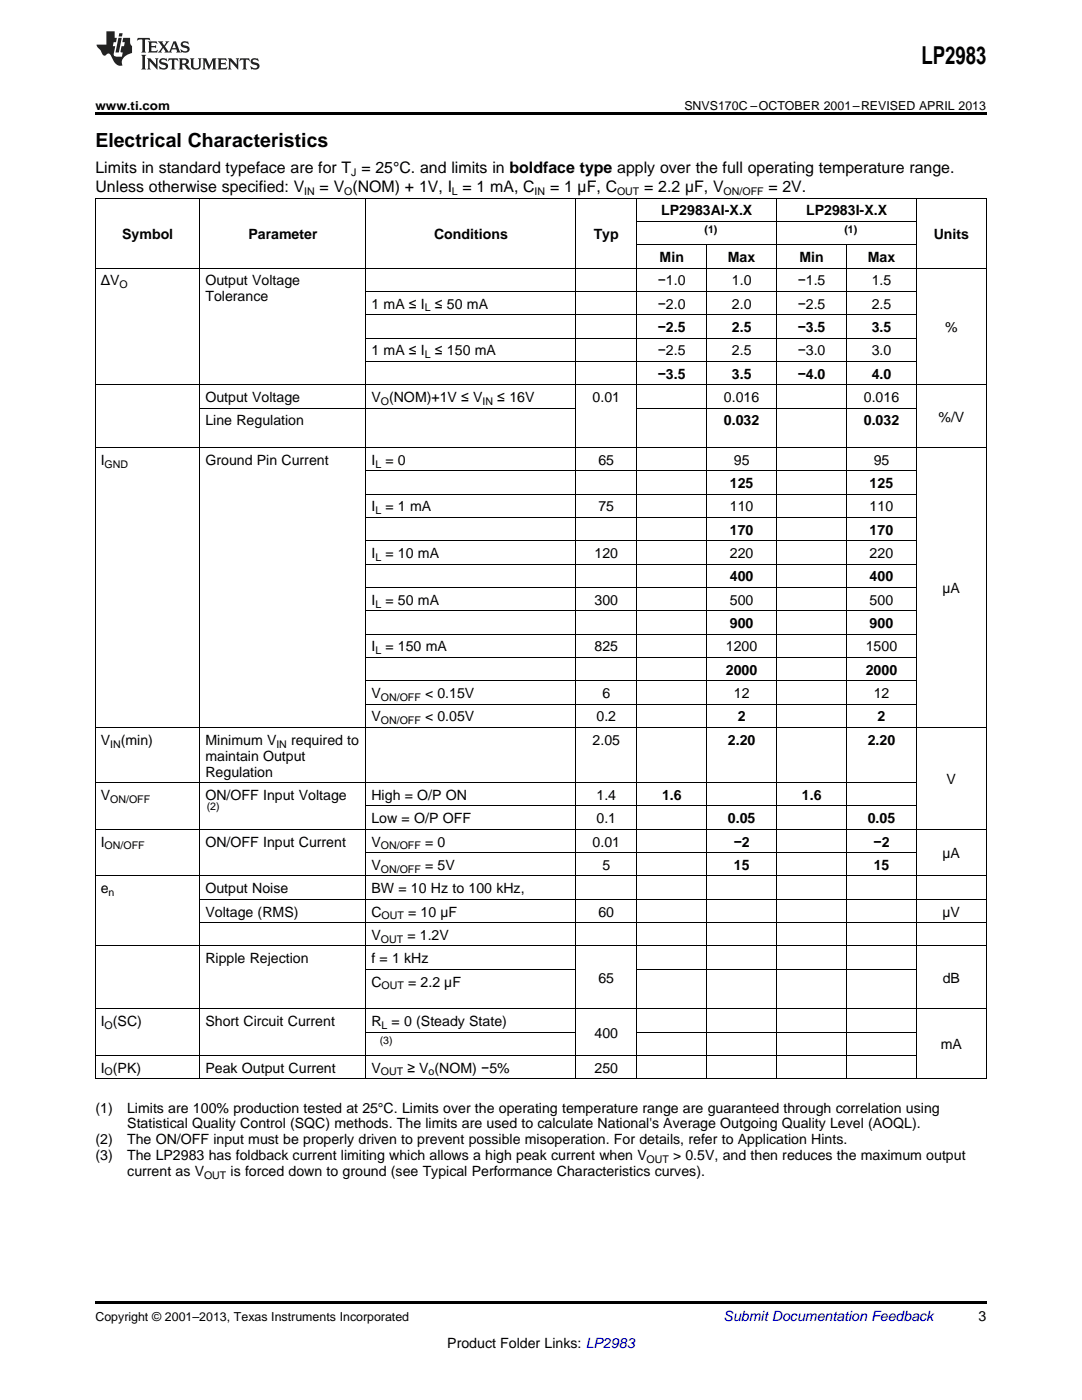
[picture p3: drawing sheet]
<svg xmlns="http://www.w3.org/2000/svg" width="216mm" height="279mm" viewBox="0 0 216 279" stroke-linecap="round" stroke-linejoin="round" font-family="sans-serif">
<defs><g id="words">
<text font-size="4.9" x="183.9" y="12.8">LP2983</text>
<text font-size="3.9" x="19" y="29.3">Electrical Characteristics</text>
<g font-size="3.2">
<text x="19" y="34.4">Limits in standard typeface are for T = 25°C. and limits in boldface type apply over the full operating temperature range.</text>
<text x="19" y="38.3">Unless otherwise specified: V</text>
<text x="63.8" y="38.3">= V (NOM) + 1V, I = 1 mA, C</text>
<text x="109.8" y="38.3">= 1 µF, C</text>
<text x="128.5" y="38.3">= 2.2 µF, V</text>
<text x="153.3" y="38.3">= 2V.</text>
</g>
<g font-size="2.8">
<text x="24.4" y="47.6">Symbol</text>
<text x="49.6" y="47.6">Parameter</text>
<text x="86.6" y="47.6">Conditions</text>
<text x="118.5" y="47.6">Typ</text>
<text x="131.9" y="43">LP2983AI-X.X</text>
<text x="160.9" y="43">LP2983I-X.X</text>
<text x="186.3" y="47.6">Units</text>
<text x="131.6" y="52.3">Min</text>
<text x="145.2" y="52.3">Max</text>
<text x="159.5" y="52.3">Min</text>
<text x="173.1" y="52.3">Max</text>
<text x="20.1" y="56.9">ΔV</text>
<text x="41" y="56.9">Output Voltage</text>
<text x="131.3" y="56.9">−1.0</text>
<text x="146" y="56.9">1.0</text>
<text x="159.2" y="56.9">−1.5</text>
<text x="174" y="56.9">1.5</text>
<text x="41" y="60.1">Tolerance</text>
<text x="74.1" y="61.6">1 mA ≤ I</text>
<text x="86.8" y="61.6">≤ 50 mA</text>
<text x="131.3" y="61.6">−2.0</text>
<text x="146" y="61.6">2.0</text>
<text x="159.2" y="61.6">−2.5</text>
<text x="174" y="61.6">2.5</text>
<text x="74.1" y="70.9">1 mA ≤ I</text>
<text x="86.8" y="70.9">≤ 150 mA</text>
<text x="131.3" y="66.3">−2.5</text>
<text x="131.3" y="70.9">−2.5</text>
<text x="146" y="66.3">2.5</text>
<text x="146" y="70.9">2.5</text>
<text x="159.2" y="66.3">−3.5</text>
<text x="159.2" y="70.9">−3.0</text>
<text x="174" y="66.3">3.5</text>
<text x="174" y="70.9">3.0</text>
<text x="188.6" y="66.3">%</text>
<text x="131.3" y="75.6">−3.5</text>
<text x="146" y="75.6">3.5</text>
<text x="159.2" y="75.6">−4.0</text>
<text x="174" y="75.6">4.0</text>
<text x="41" y="80.2">Output Voltage</text>
<text x="74.1" y="80.2">V (NOM)+1V ≤ V</text>
<text x="99.2" y="80.2">≤ 16V</text>
<text x="118.3" y="80.2">0.01</text>
<text x="144.5" y="80.2">0.016</text>
<text x="172.4" y="80.2">0.016</text>
<text x="41" y="84.9">Line Regulation</text>
<text x="144.5" y="84.9">0.032</text>
<text x="172.4" y="84.9">0.032</text>
<text x="187.3" y="84.1">%/V</text>
<text x="20.1" y="92.7">I</text>
<text x="41" y="92.7">Ground Pin Current</text>
<text x="74.1" y="92.7">I</text>
<text x="76.9" y="92.7">= 0</text>
<text x="119.4" y="92.7">65</text>
<text x="146.4" y="92.7">95</text>
<text x="174.3" y="92.7">95</text>
<text x="145.6" y="97.4">125</text>
<text x="173.5" y="97.4">125</text>
<text x="74.1" y="102.1">I</text>
<text x="76.9" y="102.1">= 1 mA</text>
<text x="119.4" y="102.1">75</text>
<text x="145.6" y="102.1">110</text>
<text x="145.6" y="106.7">170</text>
<text x="173.5" y="102.1">110</text>
<text x="173.5" y="106.7">170</text>
<text x="74.1" y="111.4">I</text>
<text x="76.9" y="111.4">= 10 mA</text>
<text x="118.6" y="111.4">120</text>
<text x="145.6" y="111.4">220</text>
<text x="173.5" y="111.4">220</text>
<text x="145.6" y="116">400</text>
<text x="173.5" y="116">400</text>
<text x="188.1" y="118.4">µA</text>
<text x="74.1" y="120.7">I</text>
<text x="76.9" y="120.7">= 50 mA</text>
<text x="118.6" y="120.7">300</text>
<text x="145.6" y="120.7">500</text>
<text x="145.6" y="125.3">900</text>
<text x="173.5" y="120.7">500</text>
<text x="173.5" y="125.3">900</text>
<text x="74.1" y="130">I</text>
<text x="76.9" y="130">= 150 mA</text>
<text x="118.6" y="130">825</text>
<text x="144.9" y="130">1200</text>
<text x="172.8" y="130">1500</text>
<text x="144.9" y="134.7">2000</text>
<text x="172.8" y="134.7">2000</text>
<text x="74.1" y="139.3">V</text>
<text x="74.1" y="144">V</text>
<text x="84.8" y="139.3">&lt; 0.15V</text>
<text x="84.8" y="144">&lt; 0.05V</text>
<text x="119" y="144">0.2</text>
<text x="120.2" y="139.3">6</text>
<text x="146.4" y="139.3">12</text>
<text x="147.2" y="144">2</text>
<text x="174.3" y="139.3">12</text>
<text x="175.1" y="144">2</text>
<text x="20.1" y="148.6">V</text>
<text x="24.1" y="148.6">(min)</text>
<text x="41" y="148.6">Minimum V</text>
<text x="58.1" y="148.6">required to</text>
<text x="118.3" y="148.6">2.05</text>
<text x="145.2" y="148.6">2.20</text>
<text x="173.1" y="148.6">2.20</text>
<text x="41" y="151.8">maintain Output</text>
<text x="41" y="155">Regulation</text>
<text x="20.1" y="159.6">V</text>
<text x="41" y="159.6">ON/OFF Input Voltage</text>
<text x="74.1" y="159.6">High = O/P ON</text>
<text x="119" y="159.6">1.4</text>
<text x="132.1" y="159.6">1.6</text>
<text x="160" y="159.6">1.6</text>
<text x="188.9" y="156.5">V</text>
<text x="74.1" y="164.3">Low = O/P OFF</text>
<text x="119" y="164.3">0.1</text>
<text x="145.2" y="164.3">0.05</text>
<text x="173.1" y="164.3">0.05</text>
<text x="20.1" y="168.9">I</text>
<text x="41" y="168.9">ON/OFF Input Current</text>
<text x="74.1" y="168.9">V</text>
<text x="74.1" y="173.6">V</text>
<text x="84.8" y="168.9">= 0</text>
<text x="84.8" y="173.6">= 5V</text>
<text x="118.3" y="168.9">0.01</text>
<text x="120.2" y="173.6">5</text>
<text x="146.4" y="168.9">−2</text>
<text x="146.4" y="173.6">15</text>
<text x="174.3" y="168.9">−2</text>
<text x="174.3" y="173.6">15</text>
<text x="188.1" y="171.3">µA</text>
<text x="20.1" y="178.3">e</text>
<text x="41" y="178.3">Output Noise</text>
<text x="74.1" y="178.3">BW = 10 Hz to 100 kHz,</text>
<text x="41" y="182.9">Voltage (RMS)</text>
<text x="74.1" y="182.9">C</text>
<text x="81.4" y="182.9">= 10 µF</text>
<text x="119.4" y="182.9">60</text>
<text x="188.1" y="182.9">µV</text>
<text x="74.1" y="187.6">V</text>
<text x="81.3" y="187.6">= 1.2V</text>
<text x="41" y="192.2">Ripple Rejection</text>
<text x="74.1" y="192.2">f = 1 kHz</text>
<text x="74.1" y="196.9">C</text>
<text x="81.4" y="196.9">= 2.2 µF</text>
<text x="119.4" y="196.1">65</text>
<text x="188.1" y="196.1">dB</text>
<text x="20.1" y="204.8">I (SC)</text>
<text x="41" y="204.8">Short Circuit Current</text>
<text x="74.1" y="204.8">R</text>
<text x="78.1" y="204.8">= 0 (Steady State)</text>
<text x="118.6" y="207.1">400</text>
<text x="187.7" y="209.4">mA</text>
<text x="20.1" y="214.1">I (PK)</text>
<text x="41" y="214.1">Peak Output Current</text>
<text x="74.1" y="214.1">V</text>
<text x="81.3" y="214.1">≥ V (NOM) −5%</text>
<text x="118.6" y="214.1">250</text>
<text x="19" y="222">(1)</text>
<text x="25.4" y="222">Limits are 100% production tested at 25°C. Limits over the operating temperature range are guaranteed through correlation using</text>
<text x="25.4" y="225.2">Statistical Quality Control (SQC) methods. The limits are used to calculate National's Average Outgoing Quality Level (AOQL).</text>
<text x="19" y="228.4">(2)</text>
<text x="19" y="231.6">(3)</text>
<text x="25.4" y="228.4">The ON/OFF input must be properly driven to prevent possible misoperation. For details, refer to Application Hints.</text>
<text x="25.4" y="231.6">The LP2983 has foldback current limiting which allows a high peak current when V</text>
<text x="134.3" y="231.6">&gt; 0.5V, and then reduces the maximum output</text>
<text x="25.4" y="234.7">current as V</text>
<text x="46" y="234.7">is forced down to ground (see Typical Performance Characteristics curves).</text>
<text x="195.3" y="263.6">3</text>
<text x="89.3" y="269">Product Folder Links: LP2983</text>
</g>
<text font-size="2.8" fill="#0000c8" x="144.4" y="263.6">Submit Documentation Feedback</text>
<g font-size="2.5">
<text x="19" y="21.9">www.ti.com</text>
<text x="136.6" y="21.9">SNVS170C –OCTOBER 2001–REVISED APRIL 2013</text>
<text x="19" y="263.6">Copyright © 2001–2013, Texas Instruments Incorporated</text>
</g>
<g font-size="2.1">
<text x="70.1" y="35.1">J</text>
<text x="60.7" y="38.9">IN</text>
<text x="68.7" y="38.9">O</text>
<text x="90.2" y="38.9">L</text>
<text x="106.7" y="38.9">IN</text>
<text x="123.1" y="38.9">OUT</text>
<text x="144.4" y="38.9">ON/OFF</text>
<text x="140.6" y="46.5">(1)</text>
<text x="168.5" y="46.5">(1)</text>
<text x="23.8" y="57.5">O</text>
<text x="84.8" y="62.2">L</text>
<text x="84.8" y="71.5">L</text>
<text x="76" y="80.8">O</text>
<text x="96.3" y="80.8">IN</text>
<text x="20.9" y="93.3">GND</text>
<text x="74.9" y="93.3">L</text>
<text x="74.9" y="102.6">L</text>
<text x="74.9" y="111.9">L</text>
<text x="74.9" y="121.2">L</text>
<text x="74.9" y="130.6">L</text>
<text x="76" y="139.9">ON/OFF</text>
<text x="22" y="149.2">IN</text>
<text x="55.1" y="149.2">IN</text>
<text x="76" y="144.5">ON/OFF</text>
<text x="22" y="160.2">ON/OFF</text>
<text x="41.2" y="161.7">(2)</text>
<text x="20.9" y="169.5">ON/OFF</text>
<text x="76" y="169.5">ON/OFF</text>
<text x="21.7" y="178.8">n</text>
<text x="76" y="174.2">ON/OFF</text>
<text x="76.1" y="183.5">OUT</text>
<text x="76" y="188.1">OUT</text>
<text x="76.1" y="197.4">OUT</text>
<text x="20.9" y="205.3">O</text>
<text x="75.8" y="208.3">(3)</text>
<text x="76.1" y="205.3">L</text>
<text x="20.9" y="214.6">O</text>
<text x="76" y="214.6">OUT</text>
<text x="85.5" y="214.6">o</text>
<text x="129" y="232.1">OUT</text>
<text x="40.7" y="235.3">OUT</text>
</g>
</g></defs>
<path d="M19 22.5h177.8v.5h-177.8zM19 259.7h177.8v.5h-177.8z" fill="#000"/>
<g fill="none" stroke="#000" stroke-width=".2">
<path d="M19 39.5h177.8M19.1 39.6v175.7M39.9 39.6v175.7M73 39.6v175.7M114.8 39.6v175.7M127.1 39.6v175.7M155 39.6v175.7M182.8 39.6v175.7M196.8 39.6v175.7M19 53.5h177.8M73.1 58.2h109.8M127.1 48.8h55.8"/>
<path d="M127.1 44.2h55.8M141 48.9v166.4M168.9 48.9v166.4M19 76.8h177.8M73.1 72.1h109.8M73.1 67.5h109.8M73.1 62.8h109.8M19 89.3h177.8M39.9 81.4h75M73.1 98.6h109.8M73.1 94h109.8M127.1 81.4h55.8"/>
<path d="M73.1 117.2h109.8M73.1 112.6h109.8M73.1 107.9h109.8M73.1 103.3h109.8M73.1 135.9h109.8M73.1 131.2h109.8M73.1 126.6h109.8M73.1 121.9h109.8M19 156.2h163.9M19 145.2h177.8M73.1 140.5h109.8M19 174.8h177.8"/>
<path d="M19 165.5h177.8M39.9 179.5h156.9M73.1 170.2h109.8M73.1 160.8h109.8M19 188.8h177.8M39.9 184.1h156.9M73.1 193.4h41.8M127.1 193.4h55.8M19 215.3h177.8M19 210.6h163.9M19 201.3h177.8M73.1 206h41.8"/>
<path d="M127.1 206h55.8"/>
</g>
<g fill="#231f20">
<path d="M27.5 7.6l-.1 .5 .4-.2h.6v.1v2.1l-.2 .4h1l-.3-.4v-2.1l.1-.1h.5l.5 .2-.2-.5zM29.5 8.3l.2 .3v1.5l-.2 .4h1.8l.2-.6a1.04 1.04 0 0 1-1.3 .2v-.7h.6l.3 .2v-.6l-.3 .2h-.6v-.6l.8-.1 .4 .3-.2-.5zM31.5 8.3l.9 1.1-.9 1.1h.8l-.2-.2 .5-.7 .4 .7-.2 .2h1.5l-.1-.2 .1-.4h.9l.1 .4-.2 .2h1l-.3-.3-.7-1.9h-.5l-.9 2-.8-1 .9-1h-.8l.1 .3-.3 .5-.4-.6 .2-.2zM34.7 8.6l.4 1h-.7zM36.3 8.4a.63 .63 0 0 0-.2 .7 .63 .63 0 0 0 .6 .4l.6 .2 .1 .2a.75 .75 0 0 1-.7 .4 .75 .75 0 0 1-.6-.5l.1 .7 .1-.1a1.11 1.11 0 0 0 1.5-.6 1.13 1.13 0 0 0-1.2-.8l-.1-.4a1.04 1.04 0 0 1 1.2 .2l-.2-.5-.1 .1-.5-.2zM28.2 10.9l.2 .4v2.2l-.2 .4h1l-.3-.4v-2.2l.3-.4zM29.3 11.6l.3 .4v1.5l-.3 .4h.8l-.2-.4v-1.3l1.5 1.7v-1.9l.2-.4h-.7l.2 .4v.9l-1.1-1.3zM32 11.8a.62 .62 0 0 0-.2 .7 .62 .62 0 0 0 .6 .4l.6 .1 .1 .3a.76 .76 0 0 1-.7 .3 .76 .76 0 0 1-.6-.4l.1 .7 .1-.1a1.11 1.11 0 0 0 1.5-.6 1.13 1.13 0 0 0-1.2-.8l-.1-.4a1.04 1.04 0 0 1 1.2 .2l-.2-.6-.1 .1-.5-.1zM33.7 11.6l-.2 .6a.61 .61 0 0 1 .8-.3v1.6l-.2 .4h.9l-.2-.4v-1.6a.63 .63 0 0 1 .8 .3l-.2-.6zM35.6 11.6l.3 .4v1.5l-.3 .4h1l-.2-.2v-.8l.5 .2a.76 .76 0 0 0 1.2 .7l-1-1a.58 .58 0 0 0 .6-.5 .58 .58 0 0 0-.5-.6zM36.4 11.9h.1a.45 .45 0 0 1 .5 .1 .45 .45 0 0 1 .1 .5l-.7 .2zM37.9 11.6l.2 .2a2.17 2.17 0 0 0 .3 1.9 .99 .99 0 0 0 1.6-.6v-1.1l.2-.4h-.7l.2 .2a1.92 1.92 0 0 1-.2 1.8 .6 .6 0 0 1-.9-.5v-1.1l.2-.4zM40.4 11.6l.2 .4v1.5l-.2 .4h.7l-.2-.4v-1.4l.8 1.8 .8-1.8v1.4l-.2 .4h.9l-.2-.4v-1.5l.2-.4h-.8l-.6 1.5-.6-1.5zM43.4 11.6l.2 .4v1.5l-.2 .4h1.8l.2-.6a1.04 1.04 0 0 1-1.3 .1v-.6h.5l.4 .2v-.6l-.4 .2h-.5v-.7h.8l.3 .3-.1-.6zM45.5 11.6l.2 .4v1.5l-.2 .4h.7l-.2-.4v-1.3l1.5 1.7v-1.9l.2-.4h-.7l.2 .4v.9l-1.1-1.3zM47.9 11.6l-.1 .6a.61 .61 0 0 1 .8-.3v1.6l-.3 .4h1l-.3-.4 .1-1.6a.63 .63 0 0 1 .7 .3l-.1-.6zM50.2 11.8a.62 .62 0 0 0-.2 .7 .62 .62 0 0 0 .6 .4l.6 .1 .2 .3a.76 .76 0 0 1-.8 .3 .76 .76 0 0 1-.6-.4l.1 .7 .2-.1a1.11 1.11 0 0 0 1.5-.6 1.13 1.13 0 0 0-1.3-.8l-.1-.4a1.04 1.04 0 0 1 1.2 .2l-.1-.6-.2 .1-.5-.1z"/>
<path d="M21.2 6.3v2.6h-1.9l.1 .4 .7 .9a.91 .91 0 0 0 1 .8 .56 .56 0 0 1 .5-.3 .56 .56 0 0 1 .5 .3l.4 .8a1.53 1.53 0 0 0 1.9 1.2 1.54 1.54 0 0 1 1-2.1l.9-.3v-1.4a1.52 1.52 0 0 1-.3-1.6h-1.4l-.2 .8h.5l-.2 .8h-.4l-.2 1v.2l.4 .1-.2 .8a1.93 1.93 0 0 1-1.6-.3l.3-1.8h-.5l.2-.8h.4l.2-.8h-.4v-1.3zM23.6 7.6l-.6 2.9h.7l.6-2.9zM23.8 6.6l-.1 .7h.6l.2-.7z"/>
</g>
<use href="#words"/>
</svg>
